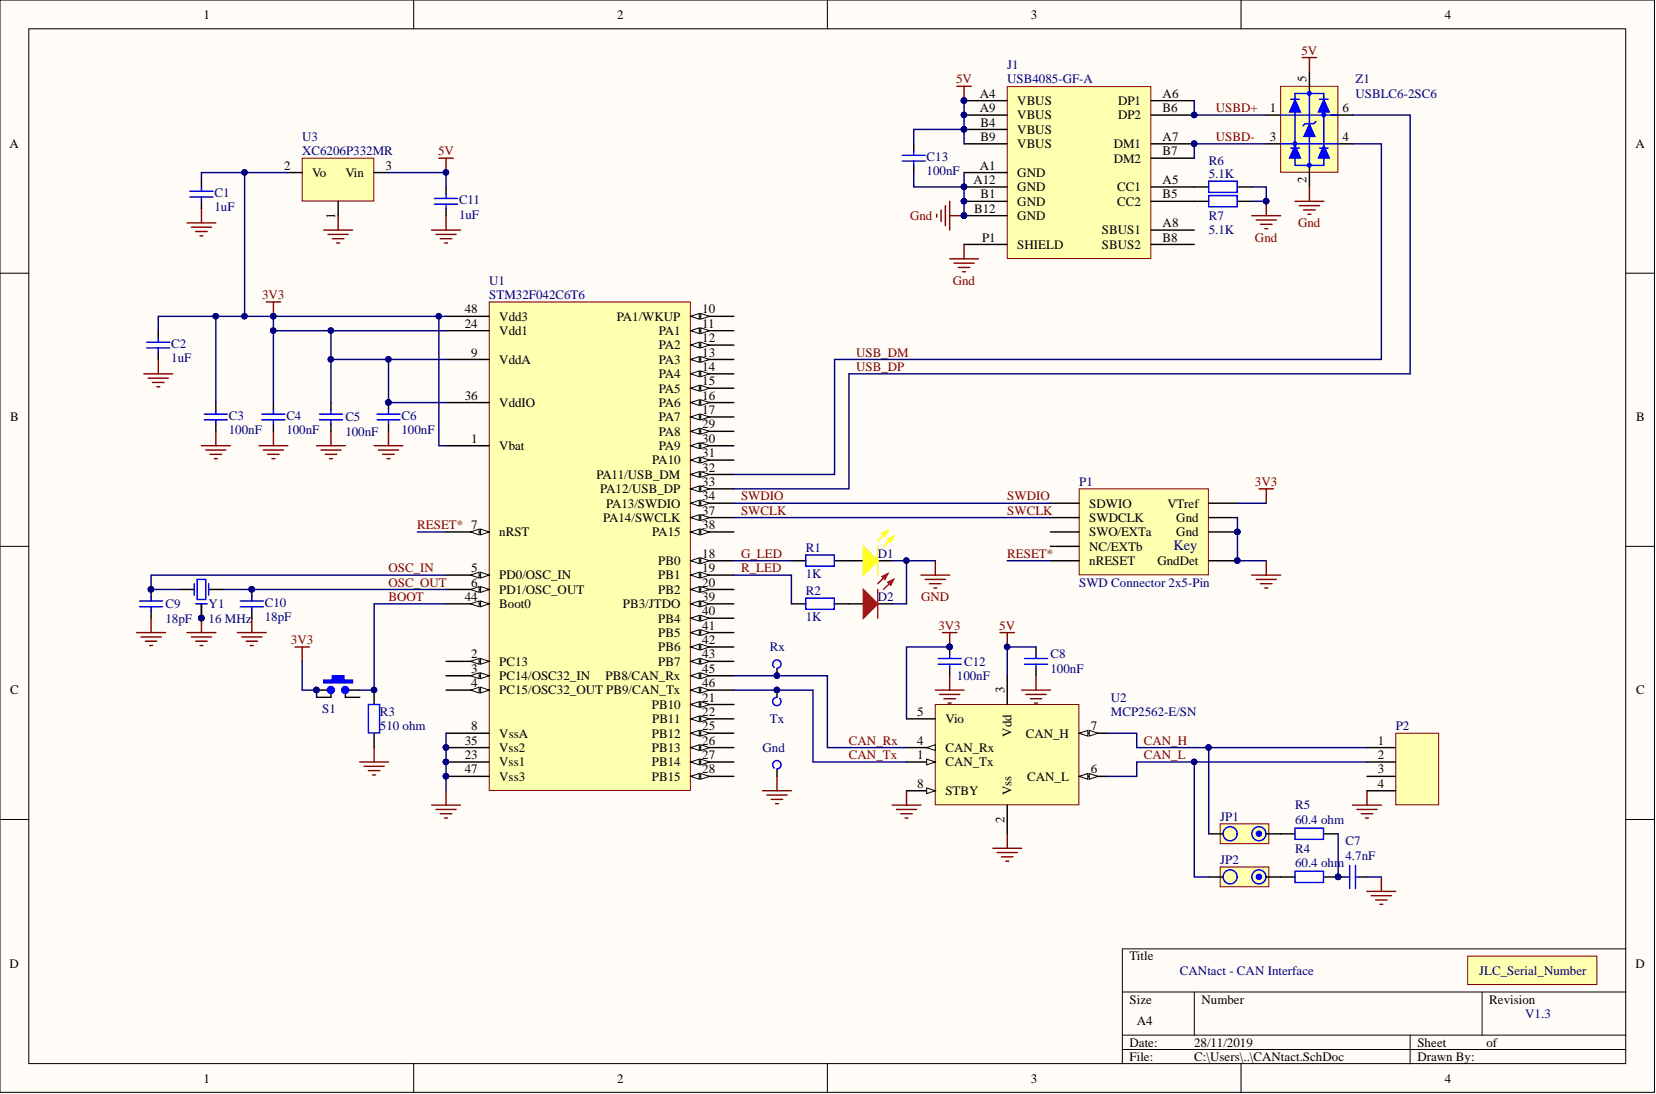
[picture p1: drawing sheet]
<svg xmlns="http://www.w3.org/2000/svg" width="292mm" height="193mm" viewBox="0 0 292 193" stroke-linecap="round" stroke-linejoin="round" font-family="sans-serif">
<defs><g id="words">
<text font-size="2.5" fill="#000080" x="207" y="97.1">Key</text>
<g font-size="2.3">
<text x="35.9" y="3.3">1</text>
<text x="108.9" y="3.3">2</text>
<text x="181.9" y="3.3">3</text>
<text x="254.8" y="3.3">4</text>
<text x="172.8" y="17.3">A4</text>
<text x="205.1" y="17.3">A6</text>
<text x="230.5" y="14.5" transform="rotate(-90 230.5 14.5)">5</text>
<text x="172.8" y="19.8">A9</text>
<text x="173" y="22.3">B4</text>
<text x="179.4" y="18.5">VBUS</text>
<text x="179.4" y="21.1">VBUS</text>
<text x="179.4" y="23.6">VBUS</text>
<text x="197.2" y="18.5">DP1</text>
<text x="197.2" y="21.1">DP2</text>
<text x="205.1" y="19.8">B6</text>
<text x="224" y="19.8">1</text>
<text x="236.8" y="19.8">6</text>
<text x="1.7" y="26.1">A</text>
<text x="50.1" y="29.9">2</text>
<text x="68" y="29.9">3</text>
<text x="172.8" y="29.9">A1</text>
<text x="173" y="24.9">B9</text>
<text x="179.4" y="26.1">VBUS</text>
<text x="196.4" y="26.1">DM1</text>
<text x="196.4" y="28.7">DM2</text>
<text x="205.1" y="24.9">A7</text>
<text x="205.1" y="27.4">B7</text>
<text x="224" y="24.9">3</text>
<text x="236.8" y="24.9">4</text>
<text x="288.5" y="26.1">A</text>
<text x="55.1" y="31.2">Vo</text>
<text x="60.9" y="31.2">Vin</text>
<text x="171.7" y="32.5">A12</text>
<text x="173" y="35">B1</text>
<text x="179.4" y="31.2">GND</text>
<text x="179.4" y="33.7">GND</text>
<text x="197.1" y="33.7">CC1</text>
<text x="205.1" y="32.5">A5</text>
<text x="205.1" y="35">B5</text>
<text x="230.5" y="32.3" transform="rotate(-90 230.5 32.3)">2</text>
<text x="59.1" y="38.7" transform="rotate(-90 59.1 38.7)">1</text>
<text x="171.8" y="37.5">B12</text>
<text x="179.4" y="38.8">GND</text>
<text x="179.4" y="36.3">GND</text>
<text x="194.4" y="41.3">SBUS1</text>
<text x="197.1" y="36.3">CC2</text>
<text x="205.1" y="40.1">A8</text>
<text x="173.2" y="42.6">P1</text>
<text x="179.4" y="43.9">SHIELD</text>
<text x="194.4" y="43.9">SBUS2</text>
<text x="205.1" y="42.6">B8</text>
<text x="82" y="57.8">24</text>
<text x="82" y="55.3">48</text>
<text x="88.1" y="59.1">Vdd1</text>
<text x="88.1" y="56.6">Vdd3</text>
<text x="108.8" y="56.6">PA1/WKUP</text>
<text x="116.2" y="59.1">PA1</text>
<text x="123.9" y="55.3">10</text>
<text x="123.9" y="57.8">11</text>
<text x="83.1" y="62.9">9</text>
<text x="88.1" y="64.2">VddA</text>
<text x="116.2" y="61.6">PA2</text>
<text x="116.2" y="64.2">PA3</text>
<text x="123.9" y="60.4">12</text>
<text x="123.9" y="62.9">13</text>
<text x="123.9" y="65.4">14</text>
<text x="82" y="70.5">36</text>
<text x="88.1" y="71.8">VddIO</text>
<text x="116.2" y="66.7">PA4</text>
<text x="116.2" y="69.2">PA5</text>
<text x="116.2" y="71.8">PA6</text>
<text x="123.9" y="68">15</text>
<text x="123.9" y="70.5">16</text>
<text x="1.8" y="74.3">B</text>
<text x="116.2" y="74.3">PA7</text>
<text x="116.2" y="76.8">PA8</text>
<text x="123.9" y="73">17</text>
<text x="123.9" y="75.6">29</text>
<text x="288.6" y="74.3">B</text>
<text x="83.1" y="78.1">1</text>
<text x="88.1" y="79.4">Vbat</text>
<text x="115.1" y="81.9">PA10</text>
<text x="116.2" y="79.4">PA9</text>
<text x="123.9" y="78.1">30</text>
<text x="123.9" y="80.6">31</text>
<text x="123.9" y="83.2">32</text>
<text x="105.2" y="84.5">PA11/USB_DM</text>
<text x="105.9" y="87">PA12/USB_DP</text>
<text x="106.9" y="89.5">PA13/SWDIO</text>
<text x="123.9" y="85.7">33</text>
<text x="123.9" y="88.3">34</text>
<text x="192.1" y="89.5">SDWIO</text>
<text x="205.9" y="89.5">VTref</text>
<text x="88.1" y="94.6">nRST</text>
<text x="106.4" y="92.1">PA14/SWCLK</text>
<text x="115.1" y="94.6">PA15</text>
<text x="123.9" y="90.8">37</text>
<text x="123.9" y="93.3">38</text>
<text x="192.1" y="92.1">SWDCLK</text>
<text x="192.1" y="94.6">SWO/EXTa</text>
<text x="207.5" y="92.1">Gnd</text>
<text x="207.5" y="94.6">Gnd</text>
<text x="83.1" y="100.9">5</text>
<text x="116.1" y="99.7">PB0</text>
<text x="123.9" y="98.4">18</text>
<text x="123.9" y="100.9">19</text>
<text x="192.1" y="97.1">NC/EXTb</text>
<text x="192.1" y="99.7">nRESET</text>
<text x="204.1" y="99.7">GndDet</text>
<text x="82" y="106">44</text>
<text x="83.1" y="103.5">6</text>
<text x="88.1" y="102.2">PD0/OSC_IN</text>
<text x="88.1" y="104.7">PD1/OSC_OUT</text>
<text x="88.1" y="107.3">Boot0</text>
<text x="109.9" y="107.3">PB3/JTDO</text>
<text x="116.1" y="102.2">PB1</text>
<text x="116.1" y="104.7">PB2</text>
<text x="123.9" y="103.5">20</text>
<text x="123.9" y="106">39</text>
<text x="116.1" y="109.8">PB4</text>
<text x="116.1" y="112.3">PB5</text>
<text x="123.9" y="108.5">40</text>
<text x="123.9" y="111.1">41</text>
<text x="123.9" y="113.6">42</text>
<text x="83.1" y="116.1">2</text>
<text x="83.1" y="118.7">3</text>
<text x="88.1" y="117.4">PC13</text>
<text x="88.1" y="120">PC14/OSC32_IN</text>
<text x="106.8" y="120">PB8/CAN_Rx</text>
<text x="116.1" y="114.9">PB6</text>
<text x="116.1" y="117.4">PB7</text>
<text x="123.9" y="116.1">43</text>
<text x="123.9" y="118.7">45</text>
<text x="1.8" y="122.5">C</text>
<text x="83.1" y="121.2">4</text>
<text x="88.1" y="122.5">PC15/OSC32_OUT PB9/CAN_Tx</text>
<text x="115" y="125">PB10</text>
<text x="123.9" y="123.8">21</text>
<text x="123.9" y="121.2">46</text>
<text x="177.2" y="122.2" transform="rotate(-90 177.2 122.2)">3</text>
<text x="288.6" y="122.5">C</text>
<text x="82" y="131.4">35</text>
<text x="83.1" y="128.8">8</text>
<text x="88.1" y="130.1">VssA</text>
<text x="115" y="130.1">PB12</text>
<text x="115.1" y="127.6">PB11</text>
<text x="123.9" y="126.3">22</text>
<text x="123.9" y="128.8">25</text>
<text x="123.9" y="131.4">26</text>
<text x="161.8" y="131.4">4</text>
<text x="161.8" y="126.3">5</text>
<text x="166.8" y="127.6">Vio</text>
<text x="178.4" y="130" transform="rotate(-90 178.4 130)">Vdd</text>
<text x="180.9" y="130.1">CAN_H</text>
<text x="192.4" y="128.8">7</text>
<text x="243" y="131.4">1</text>
<text x="82" y="133.9">23</text>
<text x="82" y="136.4">47</text>
<text x="88.1" y="135.2">Vss1</text>
<text x="88.1" y="132.6">Vss2</text>
<text x="88.1" y="137.7">Vss3</text>
<text x="115" y="132.6">PB13</text>
<text x="115" y="135.2">PB14</text>
<text x="115" y="137.7">PB15</text>
<text x="123.9" y="133.9">27</text>
<text x="123.9" y="136.4">28</text>
<text x="161.8" y="133.9">1</text>
<text x="166.8" y="135.2">CAN_Tx</text>
<text x="166.8" y="132.6">CAN_Rx</text>
<text x="181.2" y="137.7">CAN_L</text>
<text x="192.4" y="136.4">6</text>
<text x="243" y="133.9">2</text>
<text x="243" y="136.4">3</text>
<text x="161.8" y="139">8</text>
<text x="166.8" y="140.2">STBY</text>
<text x="178.4" y="140.2" transform="rotate(-90 178.4 140.2)">Vss</text>
<text x="243" y="139">4</text>
<text x="177.2" y="145.2" transform="rotate(-90 177.2 145.2)">2</text>
<text x="1.7" y="170.7">D</text>
<text x="199.2" y="169.4">Title</text>
<text x="288.5" y="170.7">D</text>
<text x="199.2" y="177">Size</text>
<text x="211.9" y="177">Number</text>
<text x="262.7" y="177">Revision</text>
<text x="199.2" y="184.6">Date:</text>
<text x="200.5" y="180.8">A4</text>
<text x="210.7" y="184.6">28/11/2019</text>
<text x="250" y="184.6">Sheet</text>
<text x="262.2" y="184.6">of</text>
<text x="35.9" y="191">1</text>
<text x="108.9" y="191">2</text>
<text x="181.9" y="191">3</text>
<text x="199.2" y="187.2">File:</text>
<text x="210.7" y="187.2">C:\Users\..\CANtact.SchDoc</text>
<text x="250" y="187.2">Drawn By:</text>
<text x="254.8" y="191">4</text>
</g>
<g font-size="2.3" fill="#800000">
<text x="229.6" y="9.6">5V</text>
<text x="168.7" y="14.7">5V</text>
<text x="214.5" y="19.8">USBD+</text>
<text x="77.3" y="27.4">5V</text>
<text x="214.5" y="24.9">USBD-</text>
<text x="160.5" y="38.8">Gnd</text>
<text x="229" y="40.1">Gnd</text>
<text x="221.4" y="42.6">Gnd</text>
<text x="46.2" y="52.8">3V3</text>
<text x="168.1" y="50.2">Gnd</text>
<text x="151" y="62.9">USB_DM</text>
<text x="151" y="65.4">USB_DP</text>
<text x="130.7" y="88.3">SWDIO</text>
<text x="177.7" y="88.3">SWDIO</text>
<text x="221.4" y="85.7">3V3</text>
<text x="73.6" y="93.3">RESET* 7</text>
<text x="130.7" y="90.8">SWCLK</text>
<text x="177.7" y="90.8">SWCLK</text>
<text x="68.5" y="100.9">OSC_IN</text>
<text x="130.7" y="98.4">G_LED</text>
<text x="130.7" y="100.9">R_LED</text>
<text x="177.7" y="98.4">RESET*</text>
<text x="68.5" y="103.5">OSC_OUT</text>
<text x="68.5" y="106">BOOT</text>
<text x="162.5" y="106">GND</text>
<text x="51.3" y="113.6">3V3</text>
<text x="165.5" y="111.1">3V3</text>
<text x="176.3" y="111.1">5V</text>
<text x="149.7" y="131.4">CAN_Rx</text>
<text x="201.8" y="131.4">CAN_H</text>
<text x="149.7" y="133.9">CAN_Tx</text>
<text x="201.8" y="133.9">CAN_L</text>
</g>
<g font-size="2.3" fill="#000080">
<text x="177.7" y="12.2">J1</text>
<text x="177.7" y="14.7">USB4085-GF-A</text>
<text x="239.1" y="14.7">Z1</text>
<text x="239.1" y="17.3">USBLC6-2SC6</text>
<text x="53.3" y="24.9">U3</text>
<text x="53.3" y="27.4">XC6206P332MR</text>
<text x="163.5" y="28.4">C13</text>
<text x="213.2" y="29.2">R6</text>
<text x="37.8" y="34.8">C1</text>
<text x="163.5" y="30.9">100nF</text>
<text x="213.2" y="31.5">5.1K</text>
<text x="37.8" y="37.3">1uF</text>
<text x="81" y="38.6">1uF</text>
<text x="81" y="36">C11</text>
<text x="213.2" y="41.3">5.1K</text>
<text x="213.2" y="38.8">R7</text>
<text x="86.3" y="50.2">U1</text>
<text x="86.3" y="52.8">STM32F042C6T6</text>
<text x="30.2" y="63.9">1uF</text>
<text x="30.2" y="61.4">C2</text>
<text x="40.4" y="76.6">100nF</text>
<text x="40.4" y="74.1">C3</text>
<text x="50.5" y="76.6">100nF</text>
<text x="50.5" y="74.1">C4</text>
<text x="60.9" y="76.8">100nF</text>
<text x="60.9" y="74.3">C5</text>
<text x="70.8" y="76.6">100nF</text>
<text x="70.8" y="74.1">C6</text>
<text x="190.4" y="85.7">P1</text>
<text x="142.1" y="101.9">1K</text>
<text x="142.1" y="97.4">R1</text>
<text x="154.8" y="98.4">D1</text>
<text x="29.2" y="107.3">C9</text>
<text x="36.8" y="107.3">Y1</text>
<text x="46.7" y="107">C10</text>
<text x="142.1" y="105">R2</text>
<text x="154.8" y="106">D2</text>
<text x="190.4" y="103.5">SWD Connector 2x5-Pin</text>
<text x="29.2" y="109.8">18pF</text>
<text x="36.8" y="109.8">16 MHz</text>
<text x="46.7" y="109.6">18pF</text>
<text x="142.1" y="109.6">1K</text>
<text x="135.8" y="114.9">Rx</text>
<text x="168.8" y="120">100nF</text>
<text x="170.1" y="117.4">C12</text>
<text x="185.3" y="118.7">100nF</text>
<text x="185.3" y="116.1">C8</text>
<text x="56.9" y="125.8">S1</text>
<text x="195.9" y="123.8">U2</text>
<text x="67" y="128.8">510 ohm</text>
<text x="67" y="126.3">R3</text>
<text x="135.8" y="127.6">Tx</text>
<text x="195.9" y="126.3">MCP2562-E/SN</text>
<text x="246.2" y="128.8">P2</text>
<text x="134.5" y="132.6">Gnd</text>
<text x="228.4" y="142.8">R5</text>
<text x="215.2" y="144.8">JP1</text>
<text x="228.4" y="145.3">60.4 ohm</text>
<text x="237.3" y="149.1">C7</text>
<text x="215.2" y="152.4">JP2</text>
<text x="228.4" y="152.9">60.4 ohm</text>
<text x="228.4" y="150.4">R4</text>
<text x="237.3" y="151.7">4.7nF</text>
<text x="208.1" y="171.9">CANtact - CAN Interface</text>
<text x="260.9" y="171.9">JLC_Serial_Number</text>
<text x="269" y="179.5">V1.3</text>
</g>
</g></defs>
<g fill="#fffcf8" stroke="#000" stroke-width=".18">
<path d="M0 0h291.8v192.7h-291.8z"/>
<path d="M5.1 5.1h281.7v182.5h-281.7z"/>
</g>
<g fill="none" stroke="#000" stroke-width=".18">
<path d="M73 0v5.1M145.9 0v5.1M218.9 0v5.1M0 48.2h5.1M286.8 48.2h5.1M0 96.4h5.1M286.8 96.4h5.1M0 144.6h5.1M286.8 144.6h5.1M198 175h88.8M210.7 175v7.6M261.4 175v7.6"/>
<path d="M286.8 167.4h-88.8v20.3M73 187.7v5M145.9 187.7v5M198 182.6h88.8M198 185.1h88.8M218.9 187.7v5M248.7 182.6v5.1"/>
</g>
<path d="M86.3 53.3h35.5v86.1h-35.5z" fill="#ffffb0" stroke="#800000" stroke-width=".18"/>
<path d="M78.7 78.6h7.6M78.7 116.7h7.6" fill="none" stroke="#000" stroke-width=".25"/>
<path d="M84.8 116.1l1.5 .6-1.5 .5z" fill="#fffcf8"/>
<path d="M84.8 116.1l1.5 .6-1.5 .5z" fill="none" stroke="#000" stroke-width=".18"/>
<path d="M83 116.7l1.5-.6v1.1z" fill="#fffcf8"/>
<path d="M83 116.7l1.5-.6v1.1z" fill="none" stroke="#000" stroke-width=".18"/>
<path d="M78.7 119.2h7.6" fill="none" stroke="#000" stroke-width=".25"/>
<path d="M84.8 118.7l1.5 .5-1.5 .5z" fill="#fffcf8"/>
<path d="M84.8 118.7l1.5 .5-1.5 .5z" fill="none" stroke="#000" stroke-width=".18"/>
<path d="M83 119.2l1.5-.5v1z" fill="#fffcf8"/>
<path d="M83 119.2l1.5-.5v1z" fill="none" stroke="#000" stroke-width=".18"/>
<path d="M78.7 121.7h7.6" fill="none" stroke="#000" stroke-width=".25"/>
<path d="M84.8 121.2l1.5 .5-1.5 .5z" fill="#fffcf8"/>
<path d="M84.8 121.2l1.5 .5-1.5 .5z" fill="none" stroke="#000" stroke-width=".18"/>
<path d="M83 121.7l1.5-.5v1z" fill="#fffcf8"/>
<path d="M83 121.7l1.5-.5v1z" fill="none" stroke="#000" stroke-width=".18"/>
<path d="M78.7 101.4h7.6" fill="none" stroke="#000" stroke-width=".25"/>
<path d="M84.8 100.9l1.5 .5-1.5 .5z" fill="#fffcf8"/>
<path d="M84.8 100.9l1.5 .5-1.5 .5z" fill="none" stroke="#000" stroke-width=".18"/>
<path d="M83 101.4l1.5-.5v1z" fill="#fffcf8"/>
<path d="M83 101.4l1.5-.5v1z" fill="none" stroke="#000" stroke-width=".18"/>
<path d="M78.7 104h7.6" fill="none" stroke="#000" stroke-width=".25"/>
<path d="M84.8 103.5l1.5 .5-1.5 .5z" fill="#fffcf8"/>
<path d="M84.8 103.5l1.5 .5-1.5 .5z" fill="none" stroke="#000" stroke-width=".18"/>
<path d="M83 104l1.5-.5v1z" fill="#fffcf8"/>
<path d="M83 104l1.5-.5v1z" fill="none" stroke="#000" stroke-width=".18"/>
<path d="M78.7 93.8h7.6" fill="none" stroke="#000" stroke-width=".25"/>
<path d="M84.8 93.3l1.5 .5-1.5 .5z" fill="#fffcf8"/>
<path d="M84.8 93.3l1.5 .5-1.5 .5z" fill="none" stroke="#000" stroke-width=".18"/>
<path d="M83 93.8l1.5-.5v1z" fill="#fffcf8"/>
<path d="M83 93.8l1.5-.5v1z" fill="none" stroke="#000" stroke-width=".18"/>
<path d="M121.8 55.8h7.6M78.7 63.4h7.6M78.7 129.3h7.6" fill="none" stroke="#000" stroke-width=".25"/>
<path d="M121.8 55.8l1.6-.5v1z" fill="#fffcf8"/>
<path d="M121.8 55.8l1.6-.5v1z" fill="none" stroke="#000" stroke-width=".18"/>
<path d="M123.6 55.3l1.5 .5-1.5 .5z" fill="#fffcf8"/>
<path d="M123.6 55.3l1.5 .5-1.5 .5z" fill="none" stroke="#000" stroke-width=".18"/>
<path d="M121.8 58.3h7.6" fill="none" stroke="#000" stroke-width=".25"/>
<path d="M121.8 58.3l1.6-.5v1z" fill="#fffcf8"/>
<path d="M121.8 58.3l1.6-.5v1z" fill="none" stroke="#000" stroke-width=".18"/>
<path d="M123.6 57.8l1.5 .5-1.5 .5z" fill="#fffcf8"/>
<path d="M123.6 57.8l1.5 .5-1.5 .5z" fill="none" stroke="#000" stroke-width=".18"/>
<path d="M121.8 60.9h7.6" fill="none" stroke="#000" stroke-width=".25"/>
<path d="M121.8 60.9l1.6-.5v1z" fill="#fffcf8"/>
<path d="M121.8 60.9l1.6-.5v1z" fill="none" stroke="#000" stroke-width=".18"/>
<path d="M123.6 60.4l1.5 .5-1.5 .5z" fill="#fffcf8"/>
<path d="M123.6 60.4l1.5 .5-1.5 .5z" fill="none" stroke="#000" stroke-width=".18"/>
<path d="M121.8 63.4h7.6" fill="none" stroke="#000" stroke-width=".25"/>
<path d="M121.8 63.4l1.6-.5v1z" fill="#fffcf8"/>
<path d="M121.8 63.4l1.6-.5v1z" fill="none" stroke="#000" stroke-width=".18"/>
<path d="M123.6 62.9l1.5 .5-1.5 .5z" fill="#fffcf8"/>
<path d="M123.6 62.9l1.5 .5-1.5 .5z" fill="none" stroke="#000" stroke-width=".18"/>
<path d="M121.8 65.9h7.6" fill="none" stroke="#000" stroke-width=".25"/>
<path d="M121.8 65.9l1.6-.5v1z" fill="#fffcf8"/>
<path d="M121.8 65.9l1.6-.5v1z" fill="none" stroke="#000" stroke-width=".18"/>
<path d="M123.6 65.4l1.5 .5-1.5 .5z" fill="#fffcf8"/>
<path d="M123.6 65.4l1.5 .5-1.5 .5z" fill="none" stroke="#000" stroke-width=".18"/>
<path d="M121.8 68.5h7.6" fill="none" stroke="#000" stroke-width=".25"/>
<path d="M121.8 68.5l1.6-.5v1z" fill="#fffcf8"/>
<path d="M121.8 68.5l1.6-.5v1z" fill="none" stroke="#000" stroke-width=".18"/>
<path d="M123.6 68l1.5 .5-1.5 .5z" fill="#fffcf8"/>
<path d="M123.6 68l1.5 .5-1.5 .5z" fill="none" stroke="#000" stroke-width=".18"/>
<path d="M121.8 71h7.6" fill="none" stroke="#000" stroke-width=".25"/>
<path d="M121.8 71l1.6-.5v1z" fill="#fffcf8"/>
<path d="M121.8 71l1.6-.5v1z" fill="none" stroke="#000" stroke-width=".18"/>
<path d="M123.6 70.5l1.5 .5-1.5 .5z" fill="#fffcf8"/>
<path d="M123.6 70.5l1.5 .5-1.5 .5z" fill="none" stroke="#000" stroke-width=".18"/>
<path d="M121.8 73.5h7.6" fill="none" stroke="#000" stroke-width=".25"/>
<path d="M121.8 73.5l1.6-.5v1.1z" fill="#fffcf8"/>
<path d="M121.8 73.5l1.6-.5v1.1z" fill="none" stroke="#000" stroke-width=".18"/>
<path d="M123.6 73l1.5 .5-1.5 .6z" fill="#fffcf8"/>
<path d="M123.6 73l1.5 .5-1.5 .6z" fill="none" stroke="#000" stroke-width=".18"/>
<path d="M121.8 98.9h7.6" fill="none" stroke="#000" stroke-width=".25"/>
<path d="M121.8 98.9l1.6-.5v1z" fill="#fffcf8"/>
<path d="M121.8 98.9l1.6-.5v1z" fill="none" stroke="#000" stroke-width=".18"/>
<path d="M123.6 98.4l1.5 .5-1.5 .5z" fill="#fffcf8"/>
<path d="M123.6 98.4l1.5 .5-1.5 .5z" fill="none" stroke="#000" stroke-width=".18"/>
<path d="M121.8 101.4h7.6" fill="none" stroke="#000" stroke-width=".25"/>
<path d="M121.8 101.4l1.6-.5v1z" fill="#fffcf8"/>
<path d="M121.8 101.4l1.6-.5v1z" fill="none" stroke="#000" stroke-width=".18"/>
<path d="M123.6 100.9l1.5 .5-1.5 .5z" fill="#fffcf8"/>
<path d="M123.6 100.9l1.5 .5-1.5 .5z" fill="none" stroke="#000" stroke-width=".18"/>
<path d="M121.8 104h7.6" fill="none" stroke="#000" stroke-width=".25"/>
<path d="M121.8 104l1.6-.5v1z" fill="#fffcf8"/>
<path d="M121.8 104l1.6-.5v1z" fill="none" stroke="#000" stroke-width=".18"/>
<path d="M123.6 103.5l1.5 .5-1.5 .5z" fill="#fffcf8"/>
<path d="M123.6 103.5l1.5 .5-1.5 .5z" fill="none" stroke="#000" stroke-width=".18"/>
<path d="M121.8 124.3h7.6" fill="none" stroke="#000" stroke-width=".25"/>
<path d="M121.8 124.3l1.6-.5v1z" fill="#fffcf8"/>
<path d="M121.8 124.3l1.6-.5v1z" fill="none" stroke="#000" stroke-width=".18"/>
<path d="M123.6 123.8l1.5 .5-1.5 .5z" fill="#fffcf8"/>
<path d="M123.6 123.8l1.5 .5-1.5 .5z" fill="none" stroke="#000" stroke-width=".18"/>
<path d="M121.8 126.8h7.6" fill="none" stroke="#000" stroke-width=".25"/>
<path d="M121.8 126.8l1.6-.5v1z" fill="#fffcf8"/>
<path d="M121.8 126.8l1.6-.5v1z" fill="none" stroke="#000" stroke-width=".18"/>
<path d="M123.6 126.3l1.5 .5-1.5 .5z" fill="#fffcf8"/>
<path d="M123.6 126.3l1.5 .5-1.5 .5z" fill="none" stroke="#000" stroke-width=".18"/>
<path d="M78.7 58.3h7.6M78.7 134.4h7.6M121.8 129.3h7.6" fill="none" stroke="#000" stroke-width=".25"/>
<circle cx="78.7" cy="134.4" r=".48" fill="#000080" stroke="#000080" stroke-width=".18"/>
<path d="M121.8 129.3l1.6-.5v1z" fill="#fffcf8"/>
<path d="M121.8 129.3l1.6-.5v1z" fill="none" stroke="#000" stroke-width=".18"/>
<path d="M123.6 128.8l1.5 .5-1.5 .5z" fill="#fffcf8"/>
<path d="M123.6 128.8l1.5 .5-1.5 .5z" fill="none" stroke="#000" stroke-width=".18"/>
<path d="M121.8 131.9h7.6" fill="none" stroke="#000" stroke-width=".25"/>
<path d="M121.8 131.9l1.6-.5v1z" fill="#fffcf8"/>
<path d="M121.8 131.9l1.6-.5v1z" fill="none" stroke="#000" stroke-width=".18"/>
<path d="M123.6 131.4l1.5 .5-1.5 .5z" fill="#fffcf8"/>
<path d="M123.6 131.4l1.5 .5-1.5 .5z" fill="none" stroke="#000" stroke-width=".18"/>
<path d="M121.8 134.4h7.6" fill="none" stroke="#000" stroke-width=".25"/>
<path d="M121.8 134.4l1.6-.5v1z" fill="#fffcf8"/>
<path d="M121.8 134.4l1.6-.5v1z" fill="none" stroke="#000" stroke-width=".18"/>
<path d="M123.6 133.9l1.5 .5-1.5 .5z" fill="#fffcf8"/>
<path d="M123.6 133.9l1.5 .5-1.5 .5z" fill="none" stroke="#000" stroke-width=".18"/>
<path d="M121.8 136.9h7.6" fill="none" stroke="#000" stroke-width=".25"/>
<path d="M121.8 136.9l1.6-.5v1.1z" fill="#fffcf8"/>
<path d="M121.8 136.9l1.6-.5v1.1z" fill="none" stroke="#000" stroke-width=".18"/>
<path d="M123.6 136.4l1.5 .5-1.5 .6z" fill="#fffcf8"/>
<path d="M123.6 136.4l1.5 .5-1.5 .6z" fill="none" stroke="#000" stroke-width=".18"/>
<path d="M121.8 76.1h7.6" fill="none" stroke="#000" stroke-width=".25"/>
<path d="M121.8 76.1l1.6-.5v1z" fill="#fffcf8"/>
<path d="M121.8 76.1l1.6-.5v1z" fill="none" stroke="#000" stroke-width=".18"/>
<path d="M123.6 75.6l1.5 .5-1.5 .5z" fill="#fffcf8"/>
<path d="M123.6 75.6l1.5 .5-1.5 .5z" fill="none" stroke="#000" stroke-width=".18"/>
<path d="M121.8 78.6h7.6" fill="none" stroke="#000" stroke-width=".25"/>
<path d="M121.8 78.6l1.6-.5v1z" fill="#fffcf8"/>
<path d="M121.8 78.6l1.6-.5v1z" fill="none" stroke="#000" stroke-width=".18"/>
<path d="M123.6 78.1l1.5 .5-1.5 .5z" fill="#fffcf8"/>
<path d="M123.6 78.1l1.5 .5-1.5 .5z" fill="none" stroke="#000" stroke-width=".18"/>
<path d="M121.8 81.2h7.6" fill="none" stroke="#000" stroke-width=".25"/>
<path d="M121.8 81.2l1.6-.6v1.1z" fill="#fffcf8"/>
<path d="M121.8 81.2l1.6-.6v1.1z" fill="none" stroke="#000" stroke-width=".18"/>
<path d="M123.6 80.6l1.5 .6-1.5 .5z" fill="#fffcf8"/>
<path d="M123.6 80.6l1.5 .6-1.5 .5z" fill="none" stroke="#000" stroke-width=".18"/>
<path d="M121.8 83.7h7.6" fill="none" stroke="#000" stroke-width=".25"/>
<path d="M121.8 83.7l1.6-.5v1z" fill="#fffcf8"/>
<path d="M121.8 83.7l1.6-.5v1z" fill="none" stroke="#000" stroke-width=".18"/>
<path d="M123.6 83.2l1.5 .5-1.5 .5z" fill="#fffcf8"/>
<path d="M123.6 83.2l1.5 .5-1.5 .5z" fill="none" stroke="#000" stroke-width=".18"/>
<path d="M121.8 86.2h7.6" fill="none" stroke="#000" stroke-width=".25"/>
<path d="M121.8 86.2l1.6-.5v1z" fill="#fffcf8"/>
<path d="M121.8 86.2l1.6-.5v1z" fill="none" stroke="#000" stroke-width=".18"/>
<path d="M123.6 85.7l1.5 .5-1.5 .5z" fill="#fffcf8"/>
<path d="M123.6 85.7l1.5 .5-1.5 .5z" fill="none" stroke="#000" stroke-width=".18"/>
<path d="M121.8 88.8h7.6" fill="none" stroke="#000" stroke-width=".25"/>
<path d="M121.8 88.8l1.6-.5v1z" fill="#fffcf8"/>
<path d="M121.8 88.8l1.6-.5v1z" fill="none" stroke="#000" stroke-width=".18"/>
<path d="M123.6 88.3l1.5 .5-1.5 .5z" fill="#fffcf8"/>
<path d="M123.6 88.3l1.5 .5-1.5 .5z" fill="none" stroke="#000" stroke-width=".18"/>
<path d="M78.7 71h7.6M121.8 91.3h7.6M78.7 131.9h7.6" fill="none" stroke="#000" stroke-width=".25"/>
<circle cx="78.7" cy="131.8" r=".48" fill="#000080" stroke="#000080" stroke-width=".18"/>
<path d="M121.8 91.3l1.6-.5v1z" fill="#fffcf8"/>
<path d="M121.8 91.3l1.6-.5v1z" fill="none" stroke="#000" stroke-width=".18"/>
<path d="M123.6 90.8l1.5 .5-1.5 .5z" fill="#fffcf8"/>
<path d="M123.6 90.8l1.5 .5-1.5 .5z" fill="none" stroke="#000" stroke-width=".18"/>
<path d="M121.8 93.8h7.6" fill="none" stroke="#000" stroke-width=".25"/>
<path d="M121.8 93.8l1.6-.5v1z" fill="#fffcf8"/>
<path d="M121.8 93.8l1.6-.5v1z" fill="none" stroke="#000" stroke-width=".18"/>
<path d="M123.6 93.3l1.5 .5-1.5 .5z" fill="#fffcf8"/>
<path d="M123.6 93.3l1.5 .5-1.5 .5z" fill="none" stroke="#000" stroke-width=".18"/>
<path d="M121.8 106.5h7.6" fill="none" stroke="#000" stroke-width=".25"/>
<path d="M121.8 106.5l1.6-.5v1z" fill="#fffcf8"/>
<path d="M121.8 106.5l1.6-.5v1z" fill="none" stroke="#000" stroke-width=".18"/>
<path d="M123.6 106l1.5 .5-1.5 .5z" fill="#fffcf8"/>
<path d="M123.6 106l1.5 .5-1.5 .5z" fill="none" stroke="#000" stroke-width=".18"/>
<path d="M121.8 109h7.6" fill="none" stroke="#000" stroke-width=".25"/>
<path d="M121.8 109l1.6-.5v1.1z" fill="#fffcf8"/>
<path d="M121.8 109l1.6-.5v1.1z" fill="none" stroke="#000" stroke-width=".18"/>
<path d="M123.6 108.5l1.5 .5-1.5 .6z" fill="#fffcf8"/>
<path d="M123.6 108.5l1.5 .5-1.5 .6z" fill="none" stroke="#000" stroke-width=".18"/>
<path d="M121.8 111.6h7.6" fill="none" stroke="#000" stroke-width=".25"/>
<path d="M121.8 111.6l1.6-.5v1z" fill="#fffcf8"/>
<path d="M121.8 111.6l1.6-.5v1z" fill="none" stroke="#000" stroke-width=".18"/>
<path d="M123.6 111.1l1.5 .5-1.5 .5z" fill="#fffcf8"/>
<path d="M123.6 111.1l1.5 .5-1.5 .5z" fill="none" stroke="#000" stroke-width=".18"/>
<path d="M121.8 114.1h7.6" fill="none" stroke="#000" stroke-width=".25"/>
<path d="M121.8 114.1l1.6-.5v1z" fill="#fffcf8"/>
<path d="M121.8 114.1l1.6-.5v1z" fill="none" stroke="#000" stroke-width=".18"/>
<path d="M123.6 113.6l1.5 .5-1.5 .5z" fill="#fffcf8"/>
<path d="M123.6 113.6l1.5 .5-1.5 .5z" fill="none" stroke="#000" stroke-width=".18"/>
<path d="M121.8 116.7h7.6" fill="none" stroke="#000" stroke-width=".25"/>
<path d="M121.8 116.7l1.6-.6v1.1z" fill="#fffcf8"/>
<path d="M121.8 116.7l1.6-.6v1.1z" fill="none" stroke="#000" stroke-width=".18"/>
<path d="M123.6 116.1l1.5 .6-1.5 .5z" fill="#fffcf8"/>
<path d="M123.6 116.1l1.5 .6-1.5 .5z" fill="none" stroke="#000" stroke-width=".18"/>
<path d="M78.7 106.5h7.6" fill="none" stroke="#000" stroke-width=".25"/>
<path d="M84.8 106l1.5 .5-1.5 .5z" fill="#fffcf8"/>
<path d="M84.8 106l1.5 .5-1.5 .5z" fill="none" stroke="#000" stroke-width=".18"/>
<path d="M83 106.5l1.5-.5v1z" fill="#fffcf8"/>
<path d="M83 106.5l1.5-.5v1z" fill="none" stroke="#000" stroke-width=".18"/>
<path d="M121.8 119.2h7.6" fill="none" stroke="#000" stroke-width=".25"/>
<path d="M121.8 119.2l1.6-.5v1z" fill="#fffcf8"/>
<path d="M121.8 119.2l1.6-.5v1z" fill="none" stroke="#000" stroke-width=".18"/>
<path d="M123.6 118.7l1.5 .5-1.5 .5z" fill="#fffcf8"/>
<path d="M123.6 118.7l1.5 .5-1.5 .5z" fill="none" stroke="#000" stroke-width=".18"/>
<path d="M121.8 121.7h7.6" fill="none" stroke="#000" stroke-width=".25"/>
<path d="M121.8 121.7l1.6-.5v1z" fill="#fffcf8"/>
<path d="M121.8 121.7l1.6-.5v1z" fill="none" stroke="#000" stroke-width=".18"/>
<path d="M123.6 121.2l1.5 .5-1.5 .5z" fill="#fffcf8"/>
<path d="M123.6 121.2l1.5 .5-1.5 .5z" fill="none" stroke="#000" stroke-width=".18"/>
<g fill="none" stroke="#000" stroke-width=".25">
<path d="M78.7 55.8h7.6M38.1 71v1.3M38.1 74.8v1.3M48.2 71v1.3M48.2 74.8v1.3M58.4 71v1.3M58.4 74.8v1.3M68.5 71v1.3M68.5 74.8v1.3M139.6 98.9h2.5M147.2 98.9h2.5M26.6 104v1.2"/>
<path d="M26.6 107.8v1.2M44.4 104v1.2M44.4 107.8v1.2M139.6 106.5h2.5M147.2 106.5h2.5M182.7 114.1v1.3M182.7 117.9v1.3M66 121.7v2.6M66 129.3v2.6M78.7 136.9h7.6"/>
</g>
<g fill="#000080" stroke="#000080" stroke-width=".18">
<circle cx="78.7" cy="136.9" r=".48"/>
<circle cx="78.7" cy="134.4" r=".48"/>
<circle cx="78.7" cy="131.8" r=".48"/>
<circle cx="68.5" cy="71" r=".48"/>
<circle cx="48.2" cy="55.8" r=".48"/>
<circle cx="26.6" cy="104" r=".48"/>
<circle cx="177.6" cy="114.1" r=".48"/>
<circle cx="66" cy="121.7" r=".48"/>
<circle cx="44.4" cy="104" r=".48"/>
</g>
<g fill="none" stroke="#800000" stroke-width=".25">
<path d="M33 39.3h5.1M35.5 36.8v2.5M33.8 40.1h3.5M34.5 40.8h2M35.3 41.6h.5M47 53.3h2.5M48.2 53.3v2.5M25.4 65.9h5.1M26.1 66.7h3.6M26.9 67.5h2M27.7 68.2h.5M27.9 63.4v2.5"/>
<path d="M35.5 78.6h5.1M36.3 79.4h3.5M38.1 76.1v2.5M45.7 78.6h5.1M46.4 79.4h3.6M48.2 76.1v2.5M55.8 78.6h5.1M56.6 79.4h3.6M58.4 76.1v2.5M66 78.6h5.1M66.8 79.4h3.5M68.5 76.1v2.5"/>
<path d="M37.1 80.1h2M37.8 80.9h.5M47.2 80.1h2M48 80.9h.5M57.4 80.1h2M58.1 80.9h.5M67.5 80.1h2M68.3 80.9h.5M165 98.9v2.5M222.1 86.2h2.5M223.4 86.2v2.6M223.4 98.9v2.5"/>
<path d="M24.1 111.6h5.1M24.9 112.3h3.5M25.6 113.1h2.1M26.4 113.9h.5M26.6 109v2.6M41.9 111.6h5.1M42.6 112.3h3.6M43.4 113.1h2M44.2 113.9h.5M44.4 109v2.6M52 114.1h2.6M53.3 114.1v2.6"/>
<path d="M162.4 101.4h5.1M163.2 102.2h3.6M164 103h2M164.7 103.7h.5M176.4 111.6h2.5M177.7 111.6v2.5M182.7 119.2v2.5M220.8 101.4h5.1M221.6 102.2h3.5M222.3 103h2.1M223.1 103.7h.5M63.5 134.4h5"/>
<path d="M64.2 135.2h3.6M65 135.9h2M65.7 136.7h.5M66 131.9v2.5M78.7 139.5v2.5M159.9 139.5v2.5M180.2 121.7h5.1M181 122.5h3.5M181.7 123.2h2.1M182.5 124h.5M76.1 142h5.1M76.9 142.8h3.6"/>
<path d="M77.7 143.5h2M78.4 144.3h.5M157.4 142h5M158.1 142.8h3.6M158.9 143.5h2M159.6 144.3h.6M175.1 149.6h5.1M175.9 150.4h3.5M176.7 151.1h2M177.4 151.9h.5M177.7 147.1v2.5"/>
</g>
<g fill="none" stroke="#00f" stroke-width=".25">
<path d="M36 74.1h4.1M36 73h4.1M38.1 72.3v.7M38.1 74.1v.7M46.2 74.1h4.1M46.2 73h4.1M48.2 72.3v.7M48.2 74.1v.7M56.3 74.1h4.1M56.3 73h4.1M58.4 72.3v.7M58.4 74.1v.7"/>
<path d="M66.5 74.1h4.1M66.5 73h4.1M68.5 72.3v.7M68.5 74.1v.7M142.1 97.9h5.1v2h-5.1zM24.6 106h4.1M24.6 107h4.1M26.6 105.2v.8M26.6 107v.8M42.4 106h4M42.4 107h4M44.4 105.2v.8"/>
<path d="M44.4 107v.8M142.1 105.5h5.1v2h-5.1zM180.7 116.1h4.1M180.7 117.2h4.1M182.7 115.4v.7M182.7 117.2v.7M65 124.3h2v5h-2z"/>
</g>
<path d="M215.2 152.9h8.6v3.5h-8.6z" fill="#ffffb0" stroke="#800000" stroke-width=".18"/>
<g fill="none" stroke="#00f" stroke-width=".25">
<path d="M228.4 153.7h5.1v2h-5.1z"/>
<circle cx="217" cy="154.7" r="1.24"/>
<circle cx="222.1" cy="154.7" r="1.24"/>
</g>
<path d="M213.2 154.7h2.5M223.4 154.7h5M233.5 154.7h2.5" fill="none" stroke="#000" stroke-width=".25"/>
<circle cx="222.1" cy="154.7" r=".48" fill="#00f" stroke="#00f" stroke-width=".18"/>
<g fill="none" stroke="#800000" stroke-width=".25">
<path d="M59.6 38v2.6M77.4 27.9h2.5M78.7 27.9v2.5M78.7 38v2.6M57.1 40.6h5.1M57.9 41.3h3.5M58.6 42.1h2.1M59.4 42.9h.5M76.1 40.6h5.1M76.9 41.3h3.6M77.7 42.1h2M78.4 42.9h.5"/>
<path d="M241.1 139.5v2.5M238.6 142h5.1M239.3 142.8h3.6M240.1 143.5h2M240.9 144.3h.5"/>
</g>
<g fill="#000080" stroke="#000080" stroke-width=".18">
<circle cx="236" cy="154.7" r=".48"/>
<circle cx="78.7" cy="30.4" r=".48"/>
</g>
<path d="M190.4 86.2h22.7v15.2h-22.7z" fill="#ffffb0" stroke="#800000" stroke-width=".18"/>
<path d="M185.3 88.8h5.1M185.3 91.3h5.1M185.3 93.8h5.1M185.3 96.4h5.1M185.3 98.9h5.1M213.2 88.8h5.1M213.2 91.3h5.1M213.2 93.8h5.1M213.2 98.9h5.1M241.1 131.9h5.1M241.1 134.4h5.1M241.1 136.9h5.1" fill="none" stroke="#000" stroke-width=".25"/>
<g fill="#000080" stroke="#000080" stroke-width=".18">
<circle cx="218.3" cy="93.8" r=".48"/>
<circle cx="218.3" cy="98.9" r=".48"/>
</g>
<path d="M246.2 129.3h7.6v12.7h-7.6z" fill="#ffffb0" stroke="#800000" stroke-width=".18"/>
<path d="M137.1 117.9v1.3M137.1 121.7v1.3M137.1 135.7v1.2M241.1 139.5h5.1" fill="none" stroke="#000" stroke-width=".25"/>
<g fill="#000080" stroke="#000080" stroke-width=".18">
<circle cx="137" cy="119.2" r=".48"/>
<circle cx="137" cy="121.7" r=".48"/>
</g>
<path d="M136.6 117.7a.74 .74 0 0 1 0-1.2 .74 .74 0 0 1 1.1 .4 .74 .74 0 0 1-.6 1M136.6 135.5a.74 .74 0 0 1 0-1.2 .74 .74 0 0 1 1.1 .3 .74 .74 0 0 1-.6 1M137.1 123a.74 .74 0 0 0-.8 .9 .74 .74 0 0 0 1.1 .5 .74 .74 0 0 0 .1-1.2" fill="none" stroke="#00f" stroke-width=".25"/>
<path d="M134.5 139.5h5.1M137.1 136.9v2.6M135.3 140.2h3.5M136 141h2.1M136.8 141.8h.5" fill="none" stroke="#800000" stroke-width=".25"/>
<path d="M215.2 145.3h8.6v3.5h-8.6z" fill="#ffffb0" stroke="#800000" stroke-width=".18"/>
<g fill="none" stroke="#00f" stroke-width=".25">
<path d="M228.4 146.1h5.1v1.9h-5.1zM237.3 154.7h.8M238.1 152.7v4M239.1 152.7v4M239.1 154.7h.7"/>
<circle cx="217" cy="147.1" r="1.24"/>
<circle cx="222.1" cy="147.1" r="1.24"/>
</g>
<path d="M213.2 147.1h2.5M223.4 147.1h5M233.5 147.1h2.5M236 154.7h1.3M239.8 154.7h1.3" fill="none" stroke="#000" stroke-width=".25"/>
<circle cx="222.1" cy="147.1" r=".48" fill="#00f" stroke="#00f" stroke-width=".18"/>
<path d="M166.2 111.6h2.6M167.5 111.6v2.5M241.1 157.2h5.1M241.9 158h3.5M242.6 158.8h2.1M243.4 159.5h.5M243.7 154.7v2.5" fill="none" stroke="#800000" stroke-width=".25"/>
<g fill="#000080" stroke="#000080" stroke-width=".18">
<circle cx="236" cy="154.7" r=".48"/>
<circle cx="167.5" cy="114.1" r=".48"/>
</g>
<path d="M165 124.3h25.3v17.7h-25.3z" fill="#ffffb0" stroke="#800000" stroke-width=".18"/>
<path d="M159.9 134.4h5.1" fill="none" stroke="#000" stroke-width=".25"/>
<path d="M163.5 133.9l1.5 .5-1.5 .5z" fill="#fffcf8"/>
<path d="M163.5 133.9l1.5 .5-1.5 .5z" fill="none" stroke="#000" stroke-width=".18"/>
<path d="M159.9 131.9h5.1" fill="none" stroke="#000" stroke-width=".25"/>
<path d="M163.5 131.9l1.5-.5v1z" fill="#fffcf8"/>
<path d="M163.5 131.9l1.5-.5v1z" fill="none" stroke="#000" stroke-width=".18"/>
<path d="M159.9 126.8h5.1M159.9 139.5h5.1" fill="none" stroke="#000" stroke-width=".25"/>
<path d="M163.5 139l1.5 .5-1.5 .5z" fill="#fffcf8"/>
<path d="M163.5 139l1.5 .5-1.5 .5z" fill="none" stroke="#000" stroke-width=".18"/>
<path d="M190.4 136.9h5" fill="none" stroke="#000" stroke-width=".25"/>
<path d="M190.4 136.9l1.5-.5v1.1z" fill="#fffcf8"/>
<path d="M190.4 136.9l1.5-.5v1.1z" fill="none" stroke="#000" stroke-width=".18"/>
<path d="M192.1 136.4l1.6 .5-1.6 .6z" fill="#fffcf8"/>
<path d="M192.1 136.4l1.6 .5-1.6 .6z" fill="none" stroke="#000" stroke-width=".18"/>
<path d="M190.4 129.3h5" fill="none" stroke="#000" stroke-width=".25"/>
<path d="M190.4 129.3l1.5-.5v1z" fill="#fffcf8"/>
<path d="M190.4 129.3l1.5-.5v1z" fill="none" stroke="#000" stroke-width=".18"/>
<path d="M192.1 128.8l1.6 .5-1.6 .5z" fill="#fffcf8"/>
<path d="M192.1 128.8l1.6 .5-1.6 .5z" fill="none" stroke="#000" stroke-width=".18"/>
<path d="M210.7 33h2.5M210.7 35.5h2.5M218.3 33h2.5M218.3 35.5h2.5M167.5 114.1v1.3M167.5 117.9v1.3M177.7 119.2v5.1M177.7 142v5.1" fill="none" stroke="#000" stroke-width=".25"/>
<g fill="#000080" stroke="#000080" stroke-width=".18">
<circle cx="167.5" cy="114.1" r=".48"/>
<circle cx="170" cy="17.7" r=".48"/>
</g>
<path d="M213.2 32h5v1.9h-5zM213.2 34.5h5v2h-5zM165.5 117.2h4M165.5 116.1h4M167.5 115.4v.7M167.5 117.2v.7" fill="none" stroke="#00f" stroke-width=".25"/>
<path d="M168.8 15.2h2.5M170.1 15.2v2.6M167.5 45.7h5.1M168.3 46.4h3.5M169 47.2h2.1M169.8 47.9h.5M170.1 43.1v2.6M167.5 119.2v2.5M165 121.7h5.1M165.7 122.5h3.6M166.5 123.2h2M167.3 124h.5" fill="none" stroke="#800000" stroke-width=".25"/>
<path d="M177.7 15.3h25.3v30.3h-25.3z" fill="#ffffb0" stroke="#800000" stroke-width=".18"/>
<g fill="none" stroke="#000" stroke-width=".25">
<path d="M170.1 17.8h7.6M203 17.8h7.7M170.1 30.4h7.6M170.1 33h7.6M170.1 25.4h7.6M170.1 38h7.6M170.1 20.3h7.6M170.1 35.5h7.6M170.1 22.8h7.6M203 33h7.7M203 25.4h7.7M203 27.9h7.7"/>
<path d="M203 20.3h7.7M203 35.5h7.7M223.4 25.4h3.8M223.4 20.3h3.8M234.8 25.4h3.8M170.1 43.1h7.6M203 40.6h7.7M203 43.1h7.7"/>
</g>
<g fill="#000080" stroke="#000080" stroke-width=".18">
<circle cx="210.6" cy="25.3" r=".48"/>
<circle cx="170" cy="32.9" r=".48"/>
<circle cx="170" cy="38" r=".48"/>
<circle cx="210.6" cy="20.3" r=".48"/>
<circle cx="170" cy="35.5" r=".48"/>
<circle cx="170" cy="17.7" r=".48"/>
<circle cx="170" cy="20.3" r=".48"/>
<circle cx="170" cy="22.8" r=".48"/>
</g>
<path d="M225.9 15.2h10.1v15.2h-10.1z" fill="#ffffb0" stroke="#800000" stroke-width=".18"/>
<path d="M227.7 17.5h1.5M228.4 16.5v12.7M227.7 26.1h1.5" fill="none" stroke="#00f" stroke-width=".25"/>
<path d="M234.8 20.3h3.8" fill="none" stroke="#000" stroke-width=".25"/>
<path d="M228.4 17.5l1 2.3h-2z" fill="#00f"/>
<path d="M228.4 17.5l1 2.3h-2z" fill="none" stroke="#00f" stroke-width=".18"/>
<path d="M232.7 17.5h1.6M233.5 16.5v12.7M225.9 20.3h10.1M232.7 26.1h1.6" fill="none" stroke="#00f" stroke-width=".25"/>
<path d="M233.5 17.5l1 2.3h-2z" fill="#00f"/>
<path d="M233.5 17.5l1 2.3h-2z" fill="none" stroke="#00f" stroke-width=".18"/>
<path d="M225.9 25.4h10.1" fill="none" stroke="#00f" stroke-width=".25"/>
<path d="M233.5 25.6l1 2.3h-2z" fill="#00f"/>
<path d="M233.5 25.6l1 2.3h-2z" fill="none" stroke="#00f" stroke-width=".18"/>
<path d="M228.4 16.5h5.1M228.4 29.2h5.1" fill="none" stroke="#00f" stroke-width=".25"/>
<path d="M228.4 25.6l1 2.3h-2z" fill="#00f"/>
<path d="M228.4 25.6l1 2.3h-2z" fill="none" stroke="#00f" stroke-width=".18"/>
<path d="M231 12.7v3.8M231 29.2v3.8" fill="none" stroke="#000" stroke-width=".25"/>
<g fill="#00f" stroke="#00f" stroke-width=".18">
<circle cx="228.4" cy="25.3" r=".36"/>
<circle cx="233.5" cy="20.3" r=".36"/>
</g>
<path d="M232.1 21.4l-.4 .4h-1.5" fill="none" stroke="#00f" stroke-width=".25"/>
<path d="M231 21.8l1 2.3h-2z" fill="#00f"/>
<path d="M231 21.8l1 2.3h-2z" fill="none" stroke="#00f" stroke-width=".18"/>
<path d="M231 16.5v12.7M159.1 27.4h4.1M159.1 28.4h4.1M161.2 26.6v.8M161.2 28.4v.8M230.2 21.8l-.4 .4" fill="none" stroke="#00f" stroke-width=".25"/>
<g fill="#00f" stroke="#00f" stroke-width=".18">
<circle cx="230.9" cy="29.1" r=".36"/>
<circle cx="230.9" cy="16.5" r=".36"/>
</g>
<g fill="none" stroke="#800000" stroke-width=".25">
<path d="M229.7 10.2h2.5M231 10.2v2.5M165.2 37.8v.5M166 37v2.1M166.8 36.3v3.5M167.5 35.5v5.1M167.5 38h2.6M220.8 38h5.1M221.6 38.8h3.5M222.3 39.6h2.1M223.4 35.5v2.5M228.4 35.5h5.1"/>
<path d="M229.2 36.3h3.5M230 37h2M230.7 37.8h.5M231 33v2.5M223.1 40.3h.5"/>
</g>
<g fill="#000080" stroke="#000080" stroke-width=".18">
<circle cx="170" cy="38" r=".48"/>
<circle cx="223.3" cy="35.5" r=".48"/>
<circle cx="55.8" cy="121.7" r=".48"/>
</g>
<path d="M161.2 25.4v1.2M161.2 29.2v1.2M55.8 121.7h2.6v1.3h-2.6M60.9 121.7v1.3h2.6" fill="none" stroke="#000" stroke-width=".25"/>
<path d="M57.1 120h1.5v-.8h2.1v.8h1.5v.5h-5.1z" fill-rule="evenodd" fill="#00f"/>
<g fill="none" stroke="#00f" stroke-width=".25">
<path d="M33.5 33.7h4.1M33.5 34.8h4.1M35.5 33v.7M35.5 34.8v.7M76.7 35h4M76.7 36h4M78.7 34.2v.8M78.7 36v.8M27.9 59.6v.8M25.9 60.4h4M25.9 61.4h4M27.9 61.4v.7"/>
<path d="M34.3 103v2M34.5 106.5h2M34.8 102.2h1.5v3.6h-1.5zM36.8 103v2M57.1 120h1.5v-.8h2.1v.8h1.5v.5h-5.1z"/>
</g>
<g fill="none" stroke="#00f" stroke-width=".76">
<circle cx="58.4" cy="121.7" r=".36"/>
<circle cx="60.9" cy="121.7" r=".36"/>
</g>
<path d="M35.5 31.7v1.3M35.5 35.5v1.3M78.7 33v1.2M78.7 36.8v1.2M27.9 58.3v1.3M27.9 62.1v1.3M31.7 104h2.6M35.5 106.5v2.5M36.8 104h2.5M149.7 106.5h2.6M154.8 106.5h2.6M60.9 121.7h2.6" fill="none" stroke="#000" stroke-width=".25"/>
<g fill="#000080" stroke="#000080" stroke-width=".18">
<circle cx="55.8" cy="121.7" r=".48"/>
<circle cx="35.5" cy="109" r=".48"/>
</g>
<path d="M33 111.6h5.1M33.8 112.3h3.5M34.5 113.1h2M35.3 113.9h.5M35.5 109v2.6" fill="none" stroke="#800000" stroke-width=".25"/>
<path d="M152.3 104l2.5 2.5-2.5 2.5z" fill="#f00"/>
<path d="M152.3 104l2.5 2.5-2.5 2.5zM156.6 101.2l-1.8 1.8M157.6 102.2l-1.8 1.8" fill="none" stroke="#f00" stroke-width=".25"/>
<path d="M156.6 102.7l1-.5-.5 1z" fill="#f00"/>
<path d="M156.6 102.7l1-.5-.5 1z" fill="none" stroke="#f00" stroke-width=".25"/>
<path d="M155.6 101.7l1-.5-.5 1z" fill="#f00"/>
<path d="M154.8 104v5M155.6 101.7l1-.5-.5 1z" fill="none" stroke="#f00" stroke-width=".25"/>
<path d="M53.3 27.9h12.6v7.6h-12.6z" fill="#ffffb0" stroke="#800000" stroke-width=".18"/>
<path d="M50.8 30.4h2.5M59.6 35.5v2.5M66 30.4h2.5" fill="none" stroke="#000" stroke-width=".25"/>
<path d="M258.9 168.6h22.8v5.1h-22.8z" fill="#ffffb0" stroke="#800000" stroke-width=".18"/>
<path d="M149.7 98.9h2.6M154.8 98.9h2.6" fill="none" stroke="#000" stroke-width=".25"/>
<path d="M152.3 96.4l2.5 2.5-2.5 2.5z" fill="#ff0"/>
<path d="M152.3 96.4l2.5 2.5-2.5 2.5zM156.6 93.6l-1.8 1.8M157.6 94.6l-1.8 1.8" fill="none" stroke="#ff0" stroke-width=".25"/>
<path d="M156.6 95.1l1-.5-.5 1z" fill="#ff0"/>
<path d="M156.6 95.1l1-.5-.5 1z" fill="none" stroke="#ff0" stroke-width=".25"/>
<path d="M155.6 94.1l1-.5-.5 1z" fill="#ff0"/>
<path d="M154.8 96.4v5M155.6 94.1l1-.5-.5 1z" fill="none" stroke="#ff0" stroke-width=".25"/>
<g fill="none" stroke="#000080" stroke-width=".25">
<path d="M170.1 17.8v7.6M210.7 17.8v2.5h12.7M43.1 30.4h-7.6v1.3M50.8 30.4h-7.7v25.4M68.5 30.4h10.2v2.6M161.2 30.4v2.6h8.9M170.1 22.8h-8.9v2.6M170.1 30.4v7.6M220.8 33h2.6v2.5M220.8 35.5h2.6v.1M223.4 25.4h-12.7v2.5M238.6 25.4h5.1v38h-96.5v20.3h-17.8"/>
<path d="M238.6 20.3h10.1v45.6h-99v20.3h-20.3M38.1 55.8h-10.2v2.5M48.2 55.8v2.5M58.4 58.3v5.1M77.4 55.8v22.8h1.3M78.7 58.3h-30.5v12.7M78.7 55.8h-40.6v15.2M68.5 63.4v7.6h10.2M78.7 63.4h-20.3v7.6M73.6 93.8h5.1M129.4 98.9h10.2M129.4 88.8h55.9"/>
<path d="M129.4 91.3h55.9M157.4 98.9h2.5v7.6h-2.5M159.9 98.9h5.1M177.7 98.9h7.6M218.3 91.3v7.6h5.1M218.3 88.8h5.1M39.3 104h39.4M53.3 116.7v5h2.5v1.3M78.7 101.4h-52.1v2.6h5.1M78.7 106.5h-12.7v15.2h-2.5M129.4 101.4h10.2v5.1M129.4 119.2h16.5v12.7h14"/>
<path d="M167.5 114.1h-7.6v12.7M182.7 114.1h-5v5.1M78.7 129.3v10.2M129.4 121.7h14v12.7h16.5M195.4 129.3h5.1v2.6h40.6M210.7 134.4v20.3h2.5M213.2 131.9v15.2M241.1 134.4h-40.6v2.5h-5.1M236 147.1v7.6M241.1 154.7h2.6"/>
</g>
<g fill="#000080" stroke="#000080" stroke-width=".18">
<circle cx="68.5" cy="63.4" r=".48"/>
<circle cx="58.4" cy="63.4" r=".48"/>
<circle cx="58.4" cy="58.3" r=".48"/>
<circle cx="48.2" cy="58.3" r=".48"/>
<circle cx="77.4" cy="55.8" r=".48"/>
<circle cx="48.2" cy="55.8" r=".48"/>
<circle cx="43.1" cy="55.8" r=".48"/>
<circle cx="38" cy="55.8" r=".48"/>
<circle cx="78.7" cy="136.9" r=".48"/>
<circle cx="78.7" cy="134.4" r=".48"/>
<circle cx="78.7" cy="131.8" r=".48"/>
<circle cx="177.6" cy="114.1" r=".48"/>
<circle cx="159.9" cy="98.9" r=".48"/>
<circle cx="218.3" cy="98.9" r=".48"/>
<circle cx="218.3" cy="93.8" r=".48"/>
<circle cx="26.6" cy="104" r=".48"/>
<circle cx="210.6" cy="134.4" r=".48"/>
<circle cx="43.1" cy="30.4" r=".48"/>
<circle cx="44.4" cy="104" r=".48"/>
<circle cx="68.5" cy="71" r=".48"/>
<circle cx="137" cy="121.7" r=".48"/>
<circle cx="236" cy="154.7" r=".48"/>
<circle cx="213.2" cy="131.8" r=".48"/>
<circle cx="167.5" cy="114.1" r=".48"/>
<circle cx="137" cy="119.2" r=".48"/>
<circle cx="170" cy="17.7" r=".48"/>
<circle cx="170" cy="20.3" r=".48"/>
<circle cx="170" cy="22.8" r=".48"/>
<circle cx="170" cy="32.9" r=".48"/>
<circle cx="223.3" cy="35.5" r=".48"/>
<circle cx="170" cy="35.5" r=".48"/>
<circle cx="170" cy="38" r=".48"/>
<circle cx="210.6" cy="20.3" r=".48"/>
<circle cx="210.6" cy="25.3" r=".48"/>
<circle cx="78.7" cy="30.4" r=".48"/>
<circle cx="66" cy="121.7" r=".48"/>
<circle cx="55.8" cy="121.7" r=".48"/>
</g>
<use href="#words"/>
</svg>
